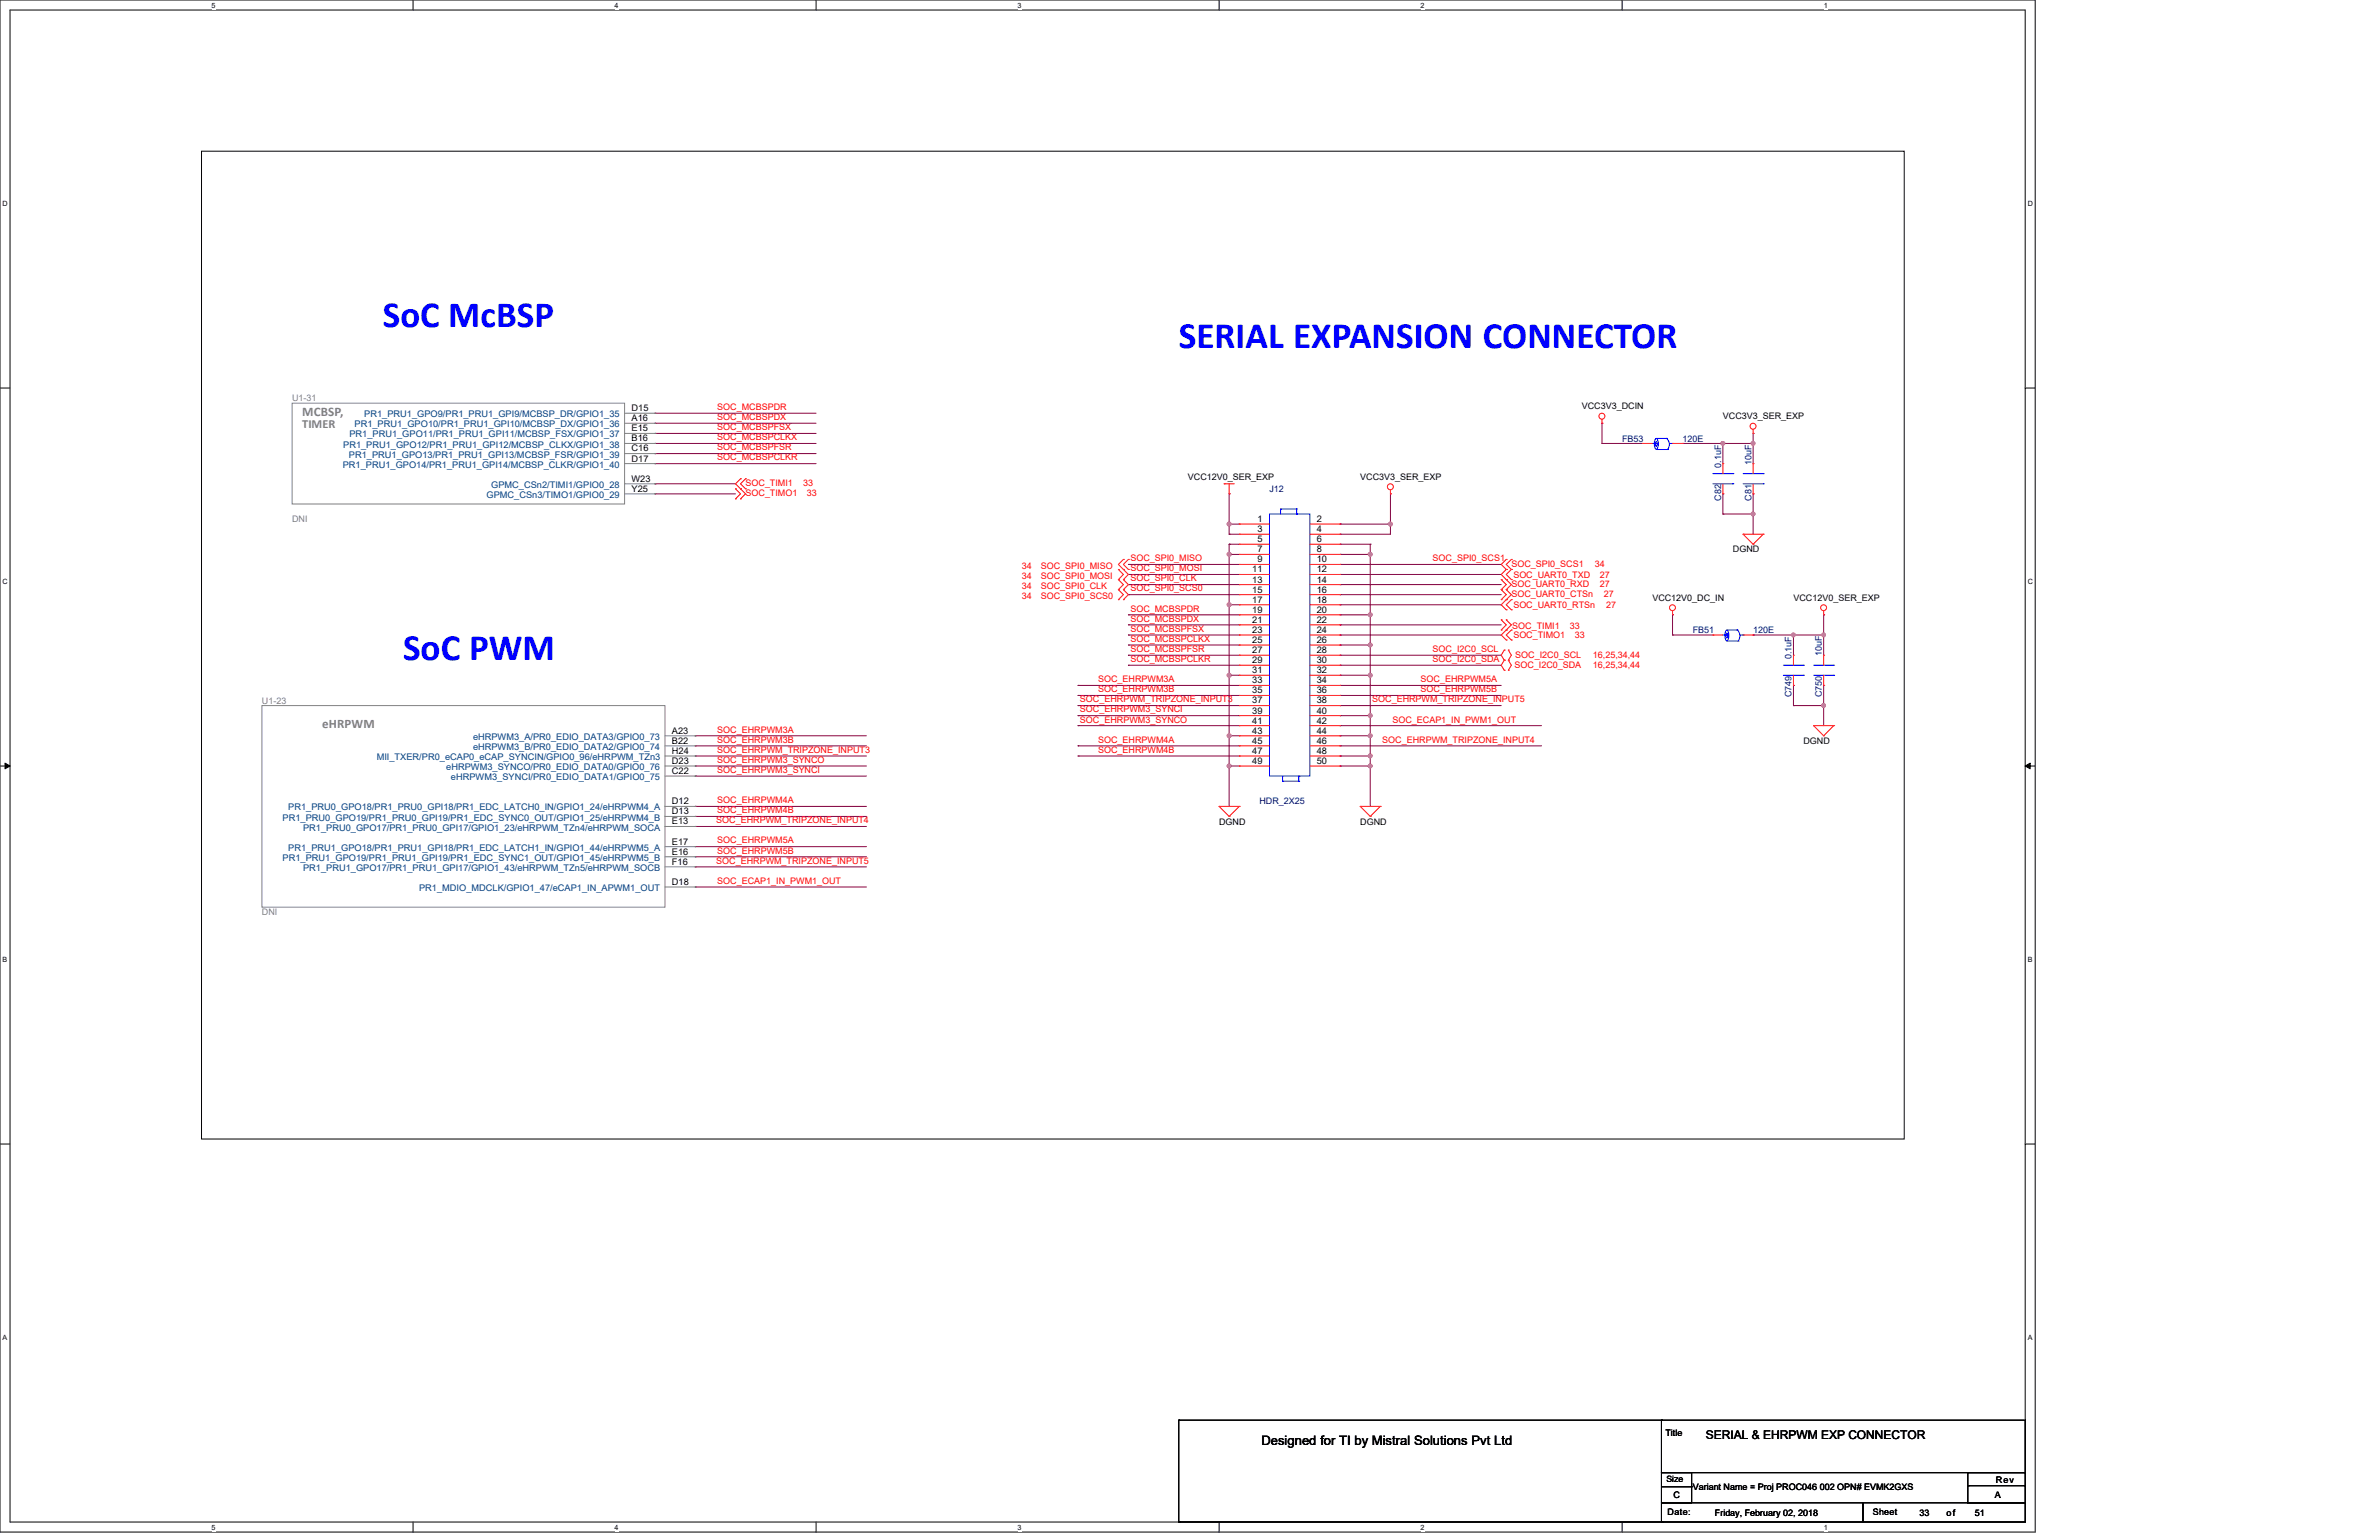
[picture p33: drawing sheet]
<svg xmlns="http://www.w3.org/2000/svg" width="432mm" height="279mm" viewBox="0 0 432 279" stroke-linecap="round" stroke-linejoin="round" font-family="sans-serif">
<defs><g id="words">
<g font-size="6.8" fill="#00f">
<text x="214" y="63.1">SERIAL EXPANSION CONNECTOR</text>
<text x="73.2" y="119.8">SoC PWM</text>
</g>
<text font-size="6.7" fill="#00f" x="69.5" y="59.4">SoC McBSP</text>
<text font-size="2.4" fill="#808080" x="54.9" y="75.4">MCBSP,</text>
<text font-size="2.4" x="229" y="262.2">Designed for TI by Mistral Solutions Pvt Ltd</text>
<text font-size="2.3" fill="#808080" x="58.5" y="132.1">eHRPWM</text>
<text font-size="2.2" fill="#808080" x="54.9" y="77.7">TIMER</text>
<text font-size="2.2" x="309.6" y="261.1">SERIAL &amp; EHRPWM EXP CONNECTOR</text>
<g font-size="1.7" fill="#004080">
<text x="64.3" y="77.5">PR1_PRU1_GPO10/PR1_PRU1_GPI10/MCBSP_DX/GPIO1_36</text>
<text x="66.1" y="75.7">PR1_PRU1_GPO9/PR1_PRU1_GPI9/MCBSP_DR/GPIO1_35</text>
<text x="62.3" y="81.2">PR1_PRU1_GPO12/PR1_PRU1_GPI12/MCBSP_CLKX/GPIO1_38</text>
<text x="63.3" y="83">PR1_PRU1_GPO13/PR1_PRU1_GPI13/MCBSP_FSR/GPIO1_39</text>
<text x="63.4" y="79.4">PR1_PRU1_GPO11/PR1_PRU1_GPI11/MCBSP_FSX/GPIO1_37</text>
<text x="62.2" y="84.9">PR1_PRU1_GPO14/PR1_PRU1_GPI14/MCBSP_CLKR/GPIO1_40</text>
<text x="89.2" y="88.5">GPMC_CSn2/TIMI1/GPIO0_28</text>
<text x="88.3" y="90.3">GPMC_CSn3/TIMO1/GPIO0_29</text>
<text x="68.4" y="137.9">MII_TXER/PR0_eCAP0_eCAP_SYNCIN/GPIO0_96/eHRPWM_TZn3</text>
<text x="85.9" y="136.1">eHRPWM3_B/PR0_EDIO_DATA2/GPIO0_74</text>
<text x="85.9" y="134.2">eHRPWM3_A/PR0_EDIO_DATA3/GPIO0_73</text>
<text x="81" y="139.7">eHRPWM3_SYNCO/PR0_EDIO_DATA0/GPIO0_76</text>
<text x="81.9" y="141.5">eHRPWM3_SYNCI/PR0_EDIO_DATA1/GPIO0_75</text>
<text x="51.3" y="148.9">PR1_PRU0_GPO19/PR1_PRU0_GPI19/PR1_EDC_SYNC0_OUT/GPIO1_25/eHRPWM4_B</text>
<text x="52.3" y="147">PR1_PRU0_GPO18/PR1_PRU0_GPI18/PR1_EDC_LATCH0_IN/GPIO1_24/eHRPWM4_A</text>
<text x="52.3" y="154.3">PR1_PRU1_GPO18/PR1_PRU1_GPI18/PR1_EDC_LATCH1_IN/GPIO1_44/eHRPWM5_A</text>
<text x="55" y="150.7">PR1_PRU0_GPO17/PR1_PRU0_GPI17/GPIO1_23/eHRPWM_TZn4/eHRPWM_SOCA</text>
<text x="51.3" y="156.2">PR1_PRU1_GPO19/PR1_PRU1_GPI19/PR1_EDC_SYNC1_OUT/GPIO1_45/eHRPWM5_B</text>
<text x="55" y="158">PR1_PRU1_GPO17/PR1_PRU1_GPI17/GPIO1_43/eHRPWM_TZn5/eHRPWM_SOCB</text>
<text x="76.1" y="161.7">PR1_MDIO_MDCLK/GPIO1_47/eCAP1_IN_APWM1_OUT</text>
</g>
<g font-size="1.7">
<text x="114.6" y="74.6">D15</text>
<text x="114.6" y="76.4">A16</text>
<text x="114.6" y="78.3">E15</text>
<text x="114.6" y="80.1">B16</text>
<text x="114.6" y="81.9">C16</text>
<text x="114.6" y="83.7">D17</text>
<text x="114.6" y="87.4">W23</text>
<text x="114.6" y="89.2">Y25</text>
<text x="228.2" y="94.7">1</text>
<text x="239" y="94.7">2</text>
<text x="228.2" y="96.5">3</text>
<text x="228.2" y="98.4">5</text>
<text x="228.2" y="100.2">7</text>
<text x="239" y="96.5">4</text>
<text x="239" y="98.4">6</text>
<text x="239" y="100.2">8</text>
<text x="227.3" y="103.8">11</text>
<text x="227.3" y="105.7">13</text>
<text x="227.3" y="107.5">15</text>
<text x="228.2" y="102">9</text>
<text x="239" y="102">10</text>
<text x="239" y="103.8">12</text>
<text x="239" y="105.7">14</text>
<text x="239" y="107.5">16</text>
<text x="227.3" y="109.3">17</text>
<text x="227.3" y="111.2">19</text>
<text x="227.3" y="113">21</text>
<text x="239" y="109.3">18</text>
<text x="239" y="111.2">20</text>
<text x="239" y="113">22</text>
<text x="227.3" y="114.8">23</text>
<text x="227.3" y="116.6">25</text>
<text x="227.3" y="118.5">27</text>
<text x="239" y="114.8">24</text>
<text x="239" y="116.6">26</text>
<text x="239" y="118.5">28</text>
<text x="227.3" y="120.3">29</text>
<text x="227.3" y="122.1">31</text>
<text x="227.3" y="124">33</text>
<text x="227.3" y="125.8">35</text>
<text x="239" y="120.3">30</text>
<text x="239" y="122.1">32</text>
<text x="239" y="124">34</text>
<text x="239" y="125.8">36</text>
<text x="227.3" y="127.6">37</text>
<text x="227.3" y="129.5">39</text>
<text x="227.3" y="131.3">41</text>
<text x="239" y="127.6">38</text>
<text x="239" y="129.5">40</text>
<text x="239" y="131.3">42</text>
<text x="122" y="134.9">B22</text>
<text x="122" y="133.1">A23</text>
<text x="122" y="136.8">H24</text>
<text x="227.3" y="133.1">43</text>
<text x="227.3" y="134.9">45</text>
<text x="227.3" y="136.8">47</text>
<text x="239" y="133.1">44</text>
<text x="239" y="134.9">46</text>
<text x="239" y="136.8">48</text>
<text x="122" y="138.6">D23</text>
<text x="122" y="140.4">C22</text>
<text x="227.3" y="138.6">49</text>
<text x="239" y="138.6">50</text>
<text x="122" y="149.6">E13</text>
<text x="122" y="145.9">D12</text>
<text x="122" y="147.7">D13</text>
<text x="122" y="153.2">E17</text>
<text x="122" y="155.1">E16</text>
<text x="122" y="160.5">D18</text>
<text x="122" y="156.9">F16</text>
</g>
<g font-size="1.6" fill="#808080">
<text x="53" y="72.8">U1-31</text>
<text x="53" y="94.7">DNI</text>
<text x="47.5" y="127.7">U1-23</text>
<text x="47.5" y="166.1">DNI</text>
</g>
<g font-size="1.6" fill="#f00">
<text x="130.2" y="76.2">SOC_MCBSPDX</text>
<text x="130.2" y="74.4">SOC_MCBSPDR</text>
<text x="130.2" y="78.1">SOC_MCBSPFSX</text>
<text x="130.2" y="79.9">SOC_MCBSPCLKX</text>
<text x="130.2" y="81.7">SOC_MCBSPFSR</text>
<text x="130.2" y="83.5">SOC_MCBSPCLKR</text>
<text x="135.3" y="88.2">SOC_TIMI1</text>
<text x="135.3" y="90">SOC_TIMO1</text>
<text x="145.8" y="88.2">33</text>
<text x="146.5" y="90">33</text>
<text x="205.2" y="101.8">SOC_SPI0_MISO</text>
<text x="260" y="101.8">SOC_SPI0_SCS1</text>
<text x="185.4" y="103.1">34</text>
<text x="185.4" y="105">34</text>
<text x="185.4" y="106.8">34</text>
<text x="188.9" y="103.1">SOC_SPI0_MISO</text>
<text x="188.9" y="105">SOC_SPI0_MOSI</text>
<text x="188.9" y="106.8">SOC_SPI0_CLK</text>
<text x="205.2" y="103.7">SOC_SPI0_MOSI</text>
<text x="205.2" y="105.5">SOC_SPI0_CLK</text>
<text x="205.2" y="107.3">SOC_SPI0_SCS0</text>
<text x="274.3" y="106.4">SOC_UART0_RXD</text>
<text x="274.3" y="102.8">SOC_SPI0_SCS1</text>
<text x="274.7" y="104.8">SOC_UART0_TXD</text>
<text x="289.5" y="102.8">34</text>
<text x="290.4" y="106.4">27</text>
<text x="290.4" y="104.8">27</text>
<text x="185.4" y="108.6">34</text>
<text x="188.9" y="108.6">SOC_SPI0_SCS0</text>
<text x="205.2" y="111">SOC_MCBSPDR</text>
<text x="205.2" y="112.8">SOC_MCBSPDX</text>
<text x="274.3" y="108.3">SOC_UART0_CTSn</text>
<text x="274.7" y="110.3">SOC_UART0_RTSn</text>
<text x="291.1" y="108.3">27</text>
<text x="291.5" y="110.3">27</text>
<text x="205.2" y="114.6">SOC_MCBSPFSX</text>
<text x="205.2" y="116.5">SOC_MCBSPCLKX</text>
<text x="205.2" y="118.3">SOC_MCBSPFSR</text>
<text x="260" y="118.3">SOC_I2C0_SCL</text>
<text x="274.5" y="114.1">SOC_TIMI1</text>
<text x="274.7" y="115.8">SOC_TIMO1</text>
<text x="275" y="119.4">SOC_I2C0_SCL</text>
<text x="284.9" y="114.1">33</text>
<text x="285.8" y="115.8">33</text>
<text x="289.1" y="119.4">16,25,34,44</text>
<text x="199.3" y="123.8">SOC_EHRPWM3A</text>
<text x="199.3" y="125.6">SOC_EHRPWM3B</text>
<text x="205.2" y="120.1">SOC_MCBSPCLKR</text>
<text x="257.9" y="125.6">SOC_EHRPWM5B</text>
<text x="257.9" y="123.8">SOC_EHRPWM5A</text>
<text x="260" y="120.1">SOC_I2C0_SDA</text>
<text x="274.9" y="121.3">SOC_I2C0_SDA</text>
<text x="289.1" y="121.3">16,25,34,44</text>
<text x="196" y="131.1">SOC_EHRPWM3_SYNCO</text>
<text x="196" y="127.4">SOC_EHRPWM_TRIPZONE_INPUT3</text>
<text x="196" y="129.3">SOC_EHRPWM3_SYNCI</text>
<text x="249.1" y="127.4">SOC_EHRPWM_TRIPZONE_INPUT5</text>
<text x="252.7" y="131.1">SOC_ECAP1_IN_PWM1_OUT</text>
<text x="130.2" y="132.9">SOC_EHRPWM3A</text>
<text x="130.2" y="134.7">SOC_EHRPWM3B</text>
<text x="130.2" y="136.6">SOC_EHRPWM_TRIPZONE_INPUT3</text>
<text x="199.3" y="134.7">SOC_EHRPWM4A</text>
<text x="199.3" y="136.6">SOC_EHRPWM4B</text>
<text x="250.9" y="134.7">SOC_EHRPWM_TRIPZONE_INPUT4</text>
<text x="130.2" y="140.2">SOC_EHRPWM3_SYNCI</text>
<text x="130.2" y="138.4">SOC_EHRPWM3_SYNCO</text>
<text x="130" y="149.4">SOC_EHRPWM_TRIPZONE_INPUT4</text>
<text x="130.2" y="145.7">SOC_EHRPWM4A</text>
<text x="130.2" y="147.6">SOC_EHRPWM4B</text>
<text x="130.2" y="153">SOC_EHRPWM5A</text>
<text x="130.2" y="154.9">SOC_EHRPWM5B</text>
<text x="130" y="156.7">SOC_EHRPWM_TRIPZONE_INPUT5</text>
<text x="130.2" y="160.4">SOC_ECAP1_IN_PWM1_OUT</text>
</g>
<g font-size="1.6">
<text x="287.1" y="74.3">VCC3V3_DCIN</text>
<text x="312.7" y="76.1">VCC3V3_SER_EXP</text>
<text x="215.6" y="87.1">VCC12V0_SER_EXP</text>
<text x="246.9" y="87.1">VCC3V3_SER_EXP</text>
<text x="314.5" y="100.2">DGND</text>
<text x="299.9" y="109">VCC12V0_DC_IN</text>
<text x="325.5" y="109">VCC12V0_SER_EXP</text>
<text x="327.3" y="135">DGND</text>
<text x="221.3" y="149.6">DGND</text>
<text x="246.9" y="149.6">DGND</text>
<text x="302.3" y="260.6">Title</text>
<text x="302.5" y="269">Size</text>
<text x="362.3" y="269">Rev</text>
<text x="302.7" y="274.9">Date:</text>
<text x="303.8" y="271.8">C</text>
<text x="307.2" y="270.3">Variant Name = Proj PROC046 002 OPN# EVMK2GXS</text>
<text x="311.3" y="275.1">Friday, February 02, 2018</text>
<text x="340" y="274.9">Sheet</text>
<text x="348.4" y="275.1">33</text>
<text x="353.3" y="275.1">of</text>
<text x="358.4" y="275.1">51</text>
<text x="362.1" y="271.8">A</text>
</g>
<g font-size="1.6" fill="#000080">
<text x="294.4" y="80.1">FB53</text>
<text x="305.4" y="80.1">120E</text>
<text x="230.4" y="89.3">J12</text>
<text x="312.4" y="84.9" transform="rotate(-90 312.4 84.9)">0.1uF</text>
<text x="317.9" y="84.3" transform="rotate(-90 317.9 84.3)">10uF</text>
<text x="312.4" y="90.9" transform="rotate(-90 312.4 90.9)">C82</text>
<text x="317.9" y="90.9" transform="rotate(-90 317.9 90.9)">C81</text>
<text x="307.2" y="114.9">FB51</text>
<text x="318.2" y="114.9">120E</text>
<text x="325.2" y="119.6" transform="rotate(-90 325.2 119.6)">0.1uF</text>
<text x="330.7" y="119" transform="rotate(-90 330.7 119)">10uF</text>
<text x="325.2" y="126.5" transform="rotate(-90 325.2 126.5)">C749</text>
<text x="330.7" y="126.5" transform="rotate(-90 330.7 126.5)">C750</text>
<text x="228.6" y="145.9">HDR_2X25</text>
</g>
<g font-size="1.3">
<text x="38.4" y="1.4">5</text>
<text x="111.5" y="1.4">4</text>
<text x="184.7" y="1.4">3</text>
<text x="257.9" y="1.4">2</text>
<text x="331" y="1.4">1</text>
<text x=".5" y="37.3">D</text>
<text x="368" y="37.3">D</text>
<text x=".5" y="105.9">C</text>
<text x="368" y="105.9">C</text>
<text x=".5" y="174.5">B</text>
<text x="368" y="174.5">B</text>
<text x=".5" y="243">A</text>
<text x="368" y="243">A</text>
<text x="38.4" y="277.5">5</text>
<text x="111.5" y="277.5">4</text>
<text x="184.7" y="277.5">3</text>
<text x="257.9" y="277.5">2</text>
<text x="331" y="277.5">1</text>
</g>
</g></defs>
<path d="M0 0h369.4v278h-369.4zM1.8 1.8h365.8v274.3h-365.8z" fill="none" stroke="#000" stroke-width=".18"/>
<g fill="#fff">
<path d="M38.4 .2h.7v1.5h-.7z"/>
<path d="M38.4 276.3h.7v1.5h-.7z"/>
</g>
<path d="M75 0v1.8M75 276.1v1.9" fill="none" stroke="#000" stroke-width=".18"/>
<g fill="#fff">
<path d="M111.5 .2h.8v1.5h-.8z"/>
<path d="M111.5 276.3h.8v1.5h-.8z"/>
</g>
<path d="M148.1 0v1.8M148.1 276.1v1.9" fill="none" stroke="#000" stroke-width=".18"/>
<g fill="#fff">
<path d="M184.7 .2h.7v1.5h-.7z"/>
<path d="M184.7 276.3h.7v1.5h-.7z"/>
</g>
<path d="M221.3 0v1.8M221.3 276.1v1.9" fill="none" stroke="#000" stroke-width=".18"/>
<g fill="#fff">
<path d="M257.9 .2h.7v1.5h-.7z"/>
<path d="M257.9 276.3h.7v1.5h-.7z"/>
</g>
<path d="M294.4 0v1.8M294.4 276.1v1.9" fill="none" stroke="#000" stroke-width=".18"/>
<g fill="#fff">
<path d="M331 .2h.7v1.5h-.7z"/>
<path d="M331 276.3h.7v1.5h-.7z"/>
<path d="M.5 36.1h.9v1.5h-.9z"/>
<path d="M368 36.1h1v1.5h-1z"/>
<path d="M.5 104.7h.9v1.5h-.9z"/>
<path d="M368 104.7h1v1.5h-1z"/>
</g>
<path d="M0 70.4h1.8M367.6 70.4h1.8" fill="none" stroke="#000" stroke-width=".18"/>
<g fill="#fff">
<path d="M.5 173.3h.8v1.4h-.8z"/>
<path d="M368 173.3h.9v1.4h-.9z"/>
</g>
<path d="M0 139h1.8M.9 138.5l.9 .5-.9 .5zM367.6 139l.9-.5v1zM367.6 139h1.8" fill="none" stroke="#000" stroke-width=".18"/>
<path d="M.9 138.5l.9 .5-.9 .5zM367.6 139l.9-.5v1z" fill="#000"/>
<g fill="#fff">
<path d="M.5 241.9h.8v1.4h-.8z"/>
<path d="M368 241.9h.9v1.4h-.9z"/>
</g>
<path d="M36.6 27.4h309v179.3h-309zM0 207.6h1.8M367.6 207.6h1.8" fill="none" stroke="#000" stroke-width=".18"/>
<g fill="none" stroke="#800040" stroke-width=".18">
<path d="M118.9 76.8h.1M118.9 78.6h.1M118.9 75h.1M118.9 76.8h29.2M118.9 78.6h29.2M118.9 75h29.2M118.9 80.5h.1M118.9 82.3h.1M118.9 84.1h.1M118.9 87.8h.1M118.9 89.6h.1M118.9 80.5h29.2"/>
<path d="M118.9 82.3h29.2M118.9 84.1h29.2M118.9 87.8h14.6M118.9 89.6h14.6M312.7 80.5h.1M312.7 80.5h5.5M312.7 80.5v3.6M126.2 133.5h.1M126.2 135.3h.1M126.2 137.2h.1M126.2 139h.1M126.2 133.5h31.1"/>
<path d="M126.2 135.3h31.1M126.2 137.2h31.1M126.2 139h31.1M126.2 146.3h.1M126.2 148.1h.1M126.2 153.6h.1M126.2 155.4h.1M126.2 149.9h.1M126.2 157.3h.1M126.2 140.8h.1M126.2 146.3h31.1M126.2 148.1h31.1"/>
<path d="M126.2 153.6h31.1M126.2 155.4h31.1M126.2 149.9h31.1M126.2 157.3h31.1M126.2 140.8h31.1M126.2 160.9h.1M126.2 160.9h31.1"/>
</g>
<circle cx="312.7" cy="80.4" r=".35" fill="#f0f"/>
<circle cx="312.7" cy="80.4" r=".35" fill="none" stroke="#f0f" stroke-width=".18"/>
<path d="M318.2 80.5h.1M318.2 80.5v3.6" fill="none" stroke="#800040" stroke-width=".18"/>
<circle cx="318.2" cy="80.4" r=".35" fill="#f0f"/>
<circle cx="318.2" cy="80.4" r=".35" fill="none" stroke="#f0f" stroke-width=".18"/>
<path d="M312.7 89.6h.1M312.7 93.3h.1M312.7 89.6v3.7M312.7 93.3h5.5M318.2 93.3h.1M318.2 89.6h.1M318.2 89.6v7.3" fill="none" stroke="#800040" stroke-width=".18"/>
<circle cx="318.2" cy="93.2" r=".35" fill="#f0f"/>
<circle cx="318.2" cy="93.2" r=".35" fill="none" stroke="#f0f" stroke-width=".18"/>
<path d="M243.2 95.1h.1M252.4 89.6h.1M252.4 89.6v5.5h-9.2" fill="none" stroke="#800040" stroke-width=".18"/>
<circle cx="252.4" cy="95.1" r=".36" fill="#f0f"/>
<circle cx="252.4" cy="95.1" r=".36" fill="none" stroke="#f0f" stroke-width=".18"/>
<path d="M248.7 139h.1M248.7 139v7.3" fill="none" stroke="#800040" stroke-width=".18"/>
<circle cx="248.7" cy="139" r=".35" fill="#f0f"/>
<circle cx="248.7" cy="139" r=".35" fill="none" stroke="#f0f" stroke-width=".18"/>
<path d="M223.1 89.6h.1M223.1 95.1h.1M223.1 89.6v5.5M223.1 95.1h1.8" fill="none" stroke="#800040" stroke-width=".18"/>
<circle cx="223.1" cy="95.1" r=".36" fill="#f0f"/>
<circle cx="223.1" cy="95.1" r=".36" fill="none" stroke="#f0f" stroke-width=".18"/>
<path d="M303.6 111.5h.1M303.6 115.2h.1M303.6 111.5v3.7M303.6 115.2h7.3M325.5 115.2h.1M331 111.5h.1M331 111.5v3.7h-5.5" fill="none" stroke="#800040" stroke-width=".18"/>
<circle cx="331" cy="115.2" r=".35" fill="#f0f"/>
<circle cx="331" cy="115.2" r=".35" fill="none" stroke="#f0f" stroke-width=".18"/>
<path d="M325.5 115.2h.1M325.5 115.2v3.7M331 115.2h.1M331 115.2v3.7M325.5 124.4h.1M325.5 128h.1M325.5 124.4v3.6M325.5 128h5.5" fill="none" stroke="#800040" stroke-width=".18"/>
<circle cx="331" cy="128" r=".36" fill="#f0f"/>
<circle cx="331" cy="128" r=".36" fill="none" stroke="#f0f" stroke-width=".18"/>
<path d="M223.1 139h.1M223.1 139v7.3M331 128h.1M331 124.4h.1M331 124.4v7.3" fill="none" stroke="#800040" stroke-width=".18"/>
<circle cx="223.1" cy="139" r=".36" fill="#f0f"/>
<circle cx="223.1" cy="139" r=".36" fill="none" stroke="#f0f" stroke-width=".18"/>
<g fill="none" stroke="#800040" stroke-width=".18">
<path d="M223.1 98.7h.1M223.1 96.9h.1M223.1 95.1h.1M223.1 98.7h1.8M223.1 96.9h1.8M223.1 95.1v1.8M195.7 135.3h.1M195.7 137.2h.1M195.7 135.3h29.2M195.7 137.2h29.2M223.1 139h.1M223.1 133.5h.1"/>
<path d="M223.1 122.5h.1M223.1 122.5v16.5M223.1 139h1.8M223.1 133.5h1.8M243.2 139h.1M243.2 139h5.5"/>
</g>
<circle cx="223.1" cy="133.5" r=".36" fill="#f0f"/>
<circle cx="223.1" cy="133.5" r=".36" fill="none" stroke="#f0f" stroke-width=".18"/>
<circle cx="223.1" cy="122.5" r=".36" fill="#f0f"/>
<circle cx="223.1" cy="122.5" r=".36" fill="none" stroke="#f0f" stroke-width=".18"/>
<path d="M248.7 137.2h.1M248.7 137.2v1.8" fill="none" stroke="#800040" stroke-width=".18"/>
<circle cx="248.7" cy="137.1" r=".36" fill="#f0f"/>
<circle cx="248.7" cy="137.1" r=".36" fill="none" stroke="#f0f" stroke-width=".18"/>
<g fill="none" stroke="#800040" stroke-width=".18">
<path d="M243.2 96.9h.1M252.4 95.1h.1M252.4 95.1v1.8h-9.2M243.2 135.3h.1M243.2 137.2h.1M243.2 126.2h.1M243.2 128h.1M243.2 124.4h.1M243.2 131.7h.1M243.2 129.8h.1M243.2 135.3h36.6M243.2 126.2h29.3"/>
<path d="M243.2 128h29.3M243.2 124.4h29.3M243.2 131.7h36.6M248.7 133.5h.1M248.7 122.5h.1M248.7 133.5v3.7h-5.5M248.7 122.5v7.3h-5.5"/>
</g>
<circle cx="248.7" cy="129.8" r=".35" fill="#f0f"/>
<circle cx="248.7" cy="129.8" r=".35" fill="none" stroke="#f0f" stroke-width=".18"/>
<circle cx="248.7" cy="122.5" r=".36" fill="#f0f"/>
<circle cx="248.7" cy="122.5" r=".36" fill="none" stroke="#f0f" stroke-width=".18"/>
<path d="M243.2 133.5h.1M248.7 129.8h.1M248.7 129.8v3.7h-5.5" fill="none" stroke="#800040" stroke-width=".18"/>
<circle cx="248.7" cy="133.5" r=".35" fill="#f0f"/>
<circle cx="248.7" cy="133.5" r=".35" fill="none" stroke="#f0f" stroke-width=".18"/>
<path d="M248.7 117h.1M248.7 117v5.5h-5.5M243.2 122.5h.1" fill="none" stroke="#800040" stroke-width=".18"/>
<circle cx="248.7" cy="117" r=".35" fill="#f0f"/>
<circle cx="248.7" cy="117" r=".35" fill="none" stroke="#f0f" stroke-width=".18"/>
<g fill="none" stroke="#800040" stroke-width=".18">
<path d="M204.8 111.5h.1M204.8 113.4h.1M204.8 115.2h.1M204.8 117h.1M204.8 118.9h.1M204.8 111.5h20.1M204.8 113.4h20.1M204.8 115.2h20.1M204.8 117h20.1M204.8 118.9h20.1M223.1 109.7h.1M223.1 100.6h.1"/>
<path d="M223.1 100.6v21.9M223.1 109.7h1.8M195.7 131.7h.1M195.7 124.4h.1M195.7 126.2h.1M195.7 128h.1M195.7 129.8h.1M195.7 131.7h29.2M195.7 124.4h29.2M195.7 126.2h29.2M195.7 128h29.2M195.7 129.8h29.2"/>
<path d="M204.8 120.7h.1M204.8 120.7h20.1M223.1 122.5h.1M223.1 122.5h1.8"/>
</g>
<circle cx="223.1" cy="109.7" r=".36" fill="#f0f"/>
<circle cx="223.1" cy="109.7" r=".36" fill="none" stroke="#f0f" stroke-width=".18"/>
<circle cx="223.1" cy="100.6" r=".36" fill="#f0f"/>
<circle cx="223.1" cy="100.6" r=".36" fill="none" stroke="#f0f" stroke-width=".18"/>
<g fill="none" stroke="#800040" stroke-width=".18">
<path d="M223.1 98.7h.1M223.1 98.7v1.9M243.2 98.7h.1M243.2 98.7h5.5M204.8 104.2h.1M204.8 106.1h.1M204.8 107.9h.1M204.8 102.4h.1M204.8 104.2h20.1M204.8 106.1h20.1M204.8 107.9h20.1M204.8 102.4h20.1"/>
<path d="M223.1 100.6h.1M223.1 100.6h1.8M243.2 118.9h.1M243.2 115.2h.1M243.2 117h.1M243.2 111.5h.1M243.2 104.2h.1M243.2 106.1h.1M243.2 109.7h.1M243.2 107.9h.1M243.2 102.4h.1M243.2 104.2h29.3"/>
<path d="M243.2 106.1h29.3M243.2 107.9h29.3M243.2 102.4h29.3M243.2 118.9h29.3M243.2 115.2h29.3M243.2 111.5h5.5M243.2 109.7h29.3M248.7 111.5h.1M248.7 100.6h.1M248.7 100.6v16.4h-5.5M243.2 120.7h.1M243.2 120.7h29.3"/>
</g>
<circle cx="248.7" cy="111.5" r=".35" fill="#f0f"/>
<circle cx="248.7" cy="111.5" r=".35" fill="none" stroke="#f0f" stroke-width=".18"/>
<circle cx="248.7" cy="100.6" r=".36" fill="#f0f"/>
<circle cx="248.7" cy="100.6" r=".36" fill="none" stroke="#f0f" stroke-width=".18"/>
<path d="M290.8 76.8h.1M290.8 76.8v3.7M248.7 98.7h.1M248.7 98.7v1.9h-5.5M290.8 80.5h.1M290.8 80.5h7.3M243.2 113.4h.1M243.2 100.6h.1M243.2 113.4h29.3M318.2 115.2h.1M318.2 115.2h7.3" fill="none" stroke="#800040" stroke-width=".18"/>
<circle cx="325.5" cy="115.2" r=".35" fill="#f0f"/>
<circle cx="325.5" cy="115.2" r=".35" fill="none" stroke="#f0f" stroke-width=".18"/>
<path d="M318.2 78.6h.1M318.2 78.6v1.9M305.4 80.5h.1M305.4 80.5h7.3" fill="none" stroke="#800040" stroke-width=".18"/>
<g fill="none" stroke="#f00" stroke-width=".18">
<path d="M290.8 76.8h.1M290.8 76.1v.7M318.2 78.6h.1M318.2 77.9v.7M133.5 90.5h.1M133.5 88.7h.1M133.5 88.7l.9 .9-.9 .9M134.4 88.7h.1M134.4 86.9h.1M134.4 90.5h.1M134.4 86.9l-.9 .9 1.8 1.8-.9 .9M135.3 88.7h.1"/>
<path d="M135.3 86.9h.1M135.3 86.9l-.9 .9 .9 .9M222.2 87.8h.1M222.2 87.8h1.8M223.1 89.6h.1M223.1 87.8v1.8M224.9 95.1h.1M224.9 96.9h.1M224.9 98.7h.1M224.9 96.9h5.5M224.9 95.1h5.5M224.9 98.7h5.5"/>
<path d="M237.7 96.9h5.5M237.7 95.1h5.5M237.7 98.7h5.5M243.2 95.1h.1M243.2 96.9h.1M243.2 98.7h.1M252.4 89.6h.1M252.4 88.9v.7M298.1 80.5h.1M298.1 80.5h1.8M303.6 80.5h1.8M305.4 80.5h.1"/>
<path d="M312.7 84.1h.1M312.7 89.6h.1M312.7 84.1v1.8M312.7 87.8v1.8M316.4 96.9h.1M316.4 96.9h3.6M316.4 96.9l1.8 1.8M318.2 98.7h.1M318.2 84.1h.1M318.2 89.6h.1M318.2 84.1v1.8M318.2 87.8v1.8"/>
<path d="M320 96.9h.1M320 96.9l-1.8 1.8M203 103.3h.1M203 105.2h.1M203 107h.1M203 108.8h.1M203 103.3l.9 .9-.9 1M203 105.2l.9 .9-.9 .9M203 107l.9 .9-.9 .9M203.9 101.5h.1M203.9 103.3h.1M203.9 105.2h.1"/>
<path d="M203.9 107h.1M203.9 108.8h.1M203.9 101.5l-.9 .9 1.8 1.8-.9 1M203.9 105.2l.9 .9-.9 .9M203.9 107l.9 .9-.9 .9M204.8 101.5h.1M204.8 103.3h.1M204.8 101.5l-.9 .9 .9 .9M224.9 100.6h.1M224.9 102.4h.1M224.9 104.2h.1M224.9 106.1h.1"/>
<path d="M224.9 107.9h.1M224.9 109.7h.1M224.9 111.5h.1M224.9 113.4h.1M224.9 115.2h.1M224.9 117h.1M224.9 118.9h.1M224.9 100.6h5.5M224.9 102.4h5.5M224.9 104.2h5.5M224.9 106.1h5.5M224.9 107.9h5.5"/>
<path d="M224.9 109.7h5.5M224.9 111.5h5.5M224.9 113.4h5.5M224.9 115.2h5.5M224.9 117h5.5M224.9 118.9h5.5M237.7 100.6h5.5M237.7 102.4h5.5M237.7 104.2h5.5M237.7 106.1h5.5M237.7 107.9h5.5M237.7 109.7h5.5"/>
<path d="M237.7 111.5h5.5M237.7 113.4h5.5M237.7 115.2h5.5M237.7 117h5.5M237.7 118.9h5.5M243.2 100.6h.1M243.2 102.4h.1M243.2 104.2h.1M243.2 106.1h.1M243.2 107.9h.1M243.2 109.7h.1M243.2 111.5h.1"/>
<path d="M243.2 113.4h.1M243.2 115.2h.1M243.2 117h.1M243.2 118.9h.1M272.5 112.5h.1M272.5 114.3h.1M272.5 107h.1M272.5 105.2h.1M272.5 108.8h.1M272.5 112.5l.9 .9-.9 .9M272.5 105.2l.9 .9-.9 .9M272.5 107l.9 .9-.9 .9"/>
<path d="M273 119.8h.1M273 117.9h.1M273 117.9l-.5 1 .5 .9M273 119.8l-.5 .9 .5 .9M273.4 114.3h.1M273.4 116.1h.1M273.4 112.5h.1M273.4 103.3h.1M273.4 105.2h.1M273.4 108.8h.1M273.4 110.6h.1M273.4 107h.1"/>
<path d="M273.4 101.5h.1M273.4 112.5l.9 .9-1.8 1.8 .9 .9M273.4 103.3l-.9 .9 .9 1M273.4 108.8l-.9 .9 .9 .9M273.4 105.2l.9 .9-.9 .9M273.4 107l.9 .9-.9 .9M273.4 101.5l-.9 .9 .9 .9M273.8 119.8h.1M273.8 117.9h.1M273.8 117.9l.5 1-.5 .9M273.8 119.8l.5 .9-.5 .9M274.3 116.1h.1"/>
<path d="M274.3 114.3h.1M274.3 105.2h.1M274.3 103.3h.1M274.3 110.6h.1M274.3 108.8h.1M274.3 101.5h.1M274.3 114.3l-.9 .9 .9 .9M274.3 103.3l-.9 .9 .9 1M274.3 108.8l-.9 .9 .9 .9M274.3 101.5l-.9 .9 .9 .9M303.6 111.5h.1M303.6 110.8v.7"/>
<path d="M310.9 115.2h.1M310.9 115.2h1.8M316.4 115.2h1.8M318.2 115.2h.1M325.5 118.9h.1M325.5 118.9v1.8M331 111.5h.1M331 118.9h.1M331 110.8v.7M331 118.9v1.8M224.9 120.7h.1M224.9 122.5h.1"/>
<path d="M224.9 124.4h.1M224.9 126.2h.1M224.9 128h.1M224.9 129.8h.1M224.9 131.7h.1M224.9 133.5h.1M224.9 135.3h.1M224.9 137.2h.1M224.9 139h.1M224.9 131.7h5.5M224.9 120.7h5.5M224.9 122.5h5.5"/>
<path d="M224.9 124.4h5.5M224.9 126.2h5.5M224.9 128h5.5M224.9 129.8h5.5M224.9 133.5h5.5M224.9 135.3h5.5M224.9 137.2h5.5M224.9 139h5.5M237.7 131.7h5.5M237.7 120.7h5.5M237.7 122.5h5.5M237.7 124.4h5.5"/>
<path d="M237.7 126.2h5.5M237.7 128h5.5M237.7 129.8h5.5M237.7 133.5h5.5M237.7 135.3h5.5M237.7 137.2h5.5M237.7 139h5.5M243.2 120.7h.1M243.2 122.5h.1M243.2 124.4h.1M243.2 126.2h.1M243.2 128h.1"/>
<path d="M243.2 129.8h.1M243.2 131.7h.1M243.2 133.5h.1M243.2 135.3h.1M243.2 137.2h.1M243.2 139h.1M273 121.6h.1M273.8 121.6h.1M325.5 124.4h.1M325.5 122.5v1.9M329.2 131.7h.1M329.2 131.7h3.6"/>
<path d="M329.2 131.7l1.8 1.8M331 133.5h.1M331 124.4h.1M331 122.5v1.9M332.8 131.7h.1M332.8 131.7l-1.8 1.8M221.3 146.3h.1M221.3 146.3h3.6M221.3 146.3l1.8 1.8M223.1 148.1h.1M224.9 146.3h.1M224.9 146.3l-1.8 1.8"/>
<path d="M246.9 146.3h.1M246.9 146.3h3.6M246.9 146.3l1.8 1.8M248.7 148.1h.1M250.5 146.3h.1M250.5 146.3l-1.8 1.8"/>
<circle cx="290.8" cy="75.5" r=".54"/>
<circle cx="318.2" cy="77.3" r=".54"/>
<circle cx="252.4" cy="88.3" r=".54"/>
<circle cx="303.6" cy="110.3" r=".54"/>
<circle cx="331" cy="110.3" r=".54"/>
</g>
<g fill="none" stroke="#000" stroke-width=".18">
<path d="M214 257.7h.1M214 257.7h87.8M214 257.7v18.4M301.6 257.7h66v9.5h-66zM214 276.1h.1M214.1 276.1h.1M214.1 276.1h87.8M301.6 267.2h5.4v5.5h-5.4zM301.6 272.7h36.5v3.4h-36.5zM301.6 269.7h5.4M307 269.7h.1M338.1 272.7h29.5v3.4h-29.5z"/>
<path d="M357.2 267.2h10.4v5.5h-10.4zM357.3 269.6h.1M357.3 269.6h10.3"/>
</g>
<g fill="none" stroke="#00f" stroke-width=".18">
<path d="M300.5 79.6l.1-.1a1.55 1.55 0 0 1 0 2 1.61 1.61 0 0 1-.1-1.9zM300.7 79.5h1.8M302.5 79.5a1.42 1.42 0 0 1 .2 2M302.5 79.5h.1M230.4 93.3h7.3v47.5h-7.3zM232.4 92.4h.1M232.4 92.4v.9M232.4 92.4h3M235.4 92.4h.1M235.4 93.3h.1M235.4 92.4v.9M299.9 80.5h.8"/>
<path d="M300.5 80.2h.2l.1 .3-.2 .5-.1-.2zM300.7 80.5h.1M300.7 81.6h2M302.7 81.6h.1M303 80.5h.6M303.6 80.5h.1M310.9 85.9h3.6M310.9 87.8h3.6M314.5 85.9h.1M314.5 87.8h.1M316.4 85.9h3.6M316.4 87.8h3.6"/>
<path d="M320 85.9h.1M320 87.8h.1M312.7 115.2h.8M313.3 114.4l.1-.1a1.56 1.56 0 0 1 0 2 1.61 1.61 0 0 1-.1-1.9zM313.3 114.9h.1l.2 .2v.4l-.2 .2-.1-.2zM313.5 115.2h.1M313.5 114.3h1.8M313.5 116.3h2M315.3 114.3h.1M315.3 114.3l.5 .8v.6l-.3 .5M315.5 116.3h.1M315.8 115.2h.6"/>
<path d="M316.4 115.2h.1M323.7 120.7h3.6M323.7 122.5h3.6M327.3 120.7h.1M327.3 122.5h.1M329.2 120.7h3.6M329.2 122.5h3.6M332.8 120.7h.1M332.8 122.5h.1M232.8 141.7h.1M232.8 140.8v.9M232.8 141.7h2.9"/>
<path d="M235.7 140.8h.1M235.7 141.7h.1M235.7 140.8v.9"/>
</g>
<g fill="none" stroke="#808080" stroke-width=".18">
<path d="M53 73.2h60.4v18.2h-60.4zM113.4 75h5.5M113.4 76.8h5.5M113.4 78.6h5.5M118.9 75h.1M118.9 76.8h.1M118.9 78.6h.1M113.4 80.5h5.5M113.4 82.3h5.5M113.4 84.1h5.5M113.4 87.8h5.5M113.4 89.6h5.5"/>
<path d="M118.9 80.5h.1M118.9 82.3h.1M118.9 84.1h.1M118.9 87.8h.1M118.9 89.6h.1M47.5 128h73.2v36.6h-73.2zM120.7 139h5.5M120.7 135.3h5.5M120.7 133.5h5.5M120.7 137.2h5.5M126.2 139h.1M126.2 135.3h.1"/>
<path d="M126.2 133.5h.1M126.2 137.2h.1M120.7 140.8h5.5M120.7 149.9h5.5M120.7 146.3h5.5M120.7 148.1h5.5M120.7 153.6h5.5M120.7 155.4h5.5M120.7 157.3h5.5M126.2 140.8h.1M126.2 149.9h.1M126.2 146.3h.1"/>
<path d="M126.2 148.1h.1M126.2 153.6h.1M126.2 155.4h.1M126.2 157.3h.1M120.7 160.9h5.5M126.2 160.9h.1"/>
</g>
<circle cx="312.7" cy="80.4" r=".35" fill="#f0f"/>
<circle cx="312.7" cy="80.4" r=".35" fill="none" stroke="#f0f" stroke-width=".18"/>
<circle cx="318.2" cy="80.4" r=".35" fill="#f0f"/>
<circle cx="318.2" cy="80.4" r=".35" fill="none" stroke="#f0f" stroke-width=".18"/>
<circle cx="318.2" cy="93.2" r=".35" fill="#f0f"/>
<circle cx="318.2" cy="93.2" r=".35" fill="none" stroke="#f0f" stroke-width=".18"/>
<circle cx="252.4" cy="95.1" r=".36" fill="#f0f"/>
<circle cx="252.4" cy="95.1" r=".36" fill="none" stroke="#f0f" stroke-width=".18"/>
<circle cx="248.7" cy="139" r=".35" fill="#f0f"/>
<circle cx="248.7" cy="139" r=".35" fill="none" stroke="#f0f" stroke-width=".18"/>
<circle cx="223.1" cy="95.1" r=".36" fill="#f0f"/>
<circle cx="223.1" cy="95.1" r=".36" fill="none" stroke="#f0f" stroke-width=".18"/>
<circle cx="331" cy="115.2" r=".35" fill="#f0f"/>
<circle cx="331" cy="115.2" r=".35" fill="none" stroke="#f0f" stroke-width=".18"/>
<circle cx="331" cy="128" r=".36" fill="#f0f"/>
<circle cx="331" cy="128" r=".36" fill="none" stroke="#f0f" stroke-width=".18"/>
<circle cx="223.1" cy="139" r=".36" fill="#f0f"/>
<circle cx="223.1" cy="139" r=".36" fill="none" stroke="#f0f" stroke-width=".18"/>
<circle cx="223.1" cy="133.5" r=".36" fill="#f0f"/>
<circle cx="223.1" cy="133.5" r=".36" fill="none" stroke="#f0f" stroke-width=".18"/>
<circle cx="223.1" cy="122.5" r=".36" fill="#f0f"/>
<circle cx="223.1" cy="122.5" r=".36" fill="none" stroke="#f0f" stroke-width=".18"/>
<circle cx="248.7" cy="137.1" r=".36" fill="#f0f"/>
<circle cx="248.7" cy="137.1" r=".36" fill="none" stroke="#f0f" stroke-width=".18"/>
<circle cx="248.7" cy="129.8" r=".35" fill="#f0f"/>
<circle cx="248.7" cy="129.8" r=".35" fill="none" stroke="#f0f" stroke-width=".18"/>
<circle cx="248.7" cy="122.5" r=".36" fill="#f0f"/>
<circle cx="248.7" cy="122.5" r=".36" fill="none" stroke="#f0f" stroke-width=".18"/>
<circle cx="248.7" cy="133.5" r=".35" fill="#f0f"/>
<circle cx="248.7" cy="133.5" r=".35" fill="none" stroke="#f0f" stroke-width=".18"/>
<circle cx="248.7" cy="117" r=".35" fill="#f0f"/>
<circle cx="248.7" cy="117" r=".35" fill="none" stroke="#f0f" stroke-width=".18"/>
<circle cx="223.1" cy="109.7" r=".36" fill="#f0f"/>
<circle cx="223.1" cy="109.7" r=".36" fill="none" stroke="#f0f" stroke-width=".18"/>
<circle cx="223.1" cy="100.6" r=".36" fill="#f0f"/>
<circle cx="223.1" cy="100.6" r=".36" fill="none" stroke="#f0f" stroke-width=".18"/>
<circle cx="248.7" cy="111.5" r=".35" fill="#f0f"/>
<circle cx="248.7" cy="111.5" r=".35" fill="none" stroke="#f0f" stroke-width=".18"/>
<circle cx="248.7" cy="100.6" r=".36" fill="#f0f"/>
<circle cx="248.7" cy="100.6" r=".36" fill="none" stroke="#f0f" stroke-width=".18"/>
<circle cx="325.5" cy="115.2" r=".35" fill="#f0f"/>
<circle cx="325.5" cy="115.2" r=".35" fill="none" stroke="#f0f" stroke-width=".18"/>
<use href="#words"/>
</svg>
